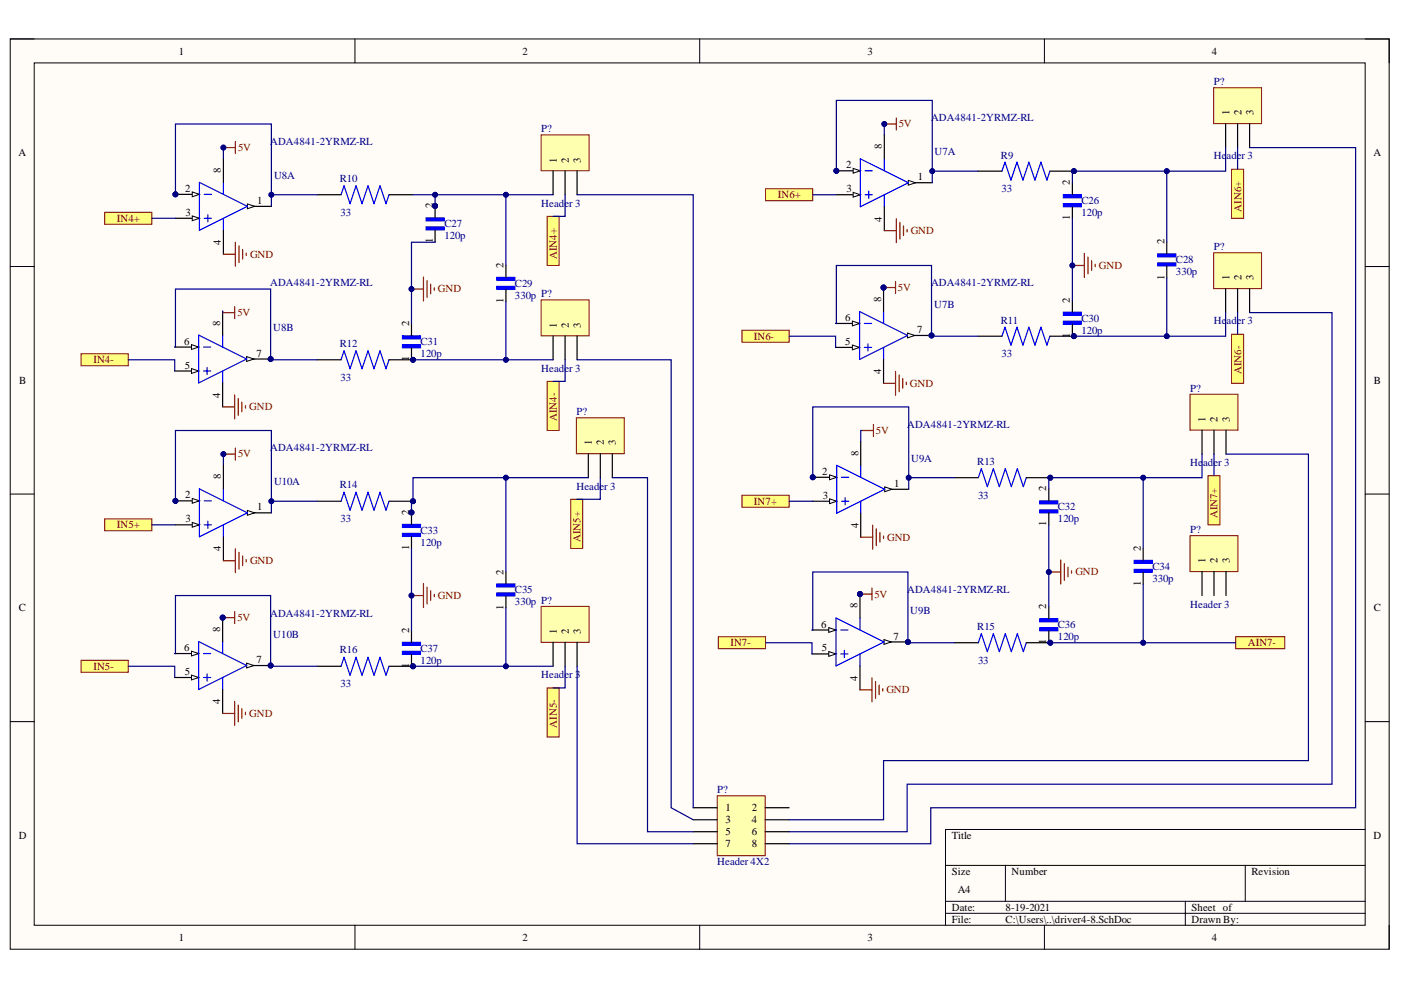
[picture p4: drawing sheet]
<svg xmlns="http://www.w3.org/2000/svg" width="297mm" height="210mm" viewBox="0 0 297 210" stroke-linecap="round" stroke-linejoin="round" font-family="sans-serif">
<defs><g id="words">
<g font-size="2.3">
<text x="37.9" y="11.6">1</text>
<text x="110.8" y="11.6">2</text>
<text x="183.9" y="11.6">3</text>
<text x="256.9" y="11.6">4</text>
<text x="260.7" y="24.4" transform="rotate(-90 260.7 24.4)">1</text>
<text x="263.2" y="24.4" transform="rotate(-90 263.2 24.4)">2</text>
<text x="265.7" y="24.4" transform="rotate(-90 265.7 24.4)">3</text>
<text x="3.9" y="33.1">A</text>
<text x="118.1" y="34.5" transform="rotate(-90 118.1 34.5)">1</text>
<text x="120.6" y="34.5" transform="rotate(-90 120.6 34.5)">2</text>
<text x="123.1" y="34.5" transform="rotate(-90 123.1 34.5)">3</text>
<text x="179.4" y="35.6">2</text>
<text x="187" y="31.7" transform="rotate(-90 187 31.7)">8</text>
<text x="291.2" y="33.1">A</text>
<text x="39.2" y="40.7">2</text>
<text x="46.9" y="36.7" transform="rotate(-90 46.9 36.7)">8</text>
<text x="179.5" y="40.8">3</text>
<text x="194.6" y="38.2">1</text>
<text x="226.8" y="39.3" transform="rotate(-90 226.8 39.3)">2</text>
<text x="39.3" y="45.8">3</text>
<text x="54.6" y="43.2">1</text>
<text x="91.8" y="44.2" transform="rotate(-90 91.8 44.2)">2</text>
<text x="187" y="47" transform="rotate(-90 187 47)">4</text>
<text x="226.8" y="46.7" transform="rotate(-90 226.8 46.7)">1</text>
<text x="46.9" y="51.9" transform="rotate(-90 46.9 51.9)">4</text>
<text x="91.8" y="51.6" transform="rotate(-90 91.8 51.6)">1</text>
<text x="246.9" y="51.8" transform="rotate(-90 246.9 51.8)">2</text>
<text x="106.7" y="56.8" transform="rotate(-90 106.7 56.8)">2</text>
<text x="246.9" y="59.3" transform="rotate(-90 246.9 59.3)">1</text>
<text x="260.7" y="59.4" transform="rotate(-90 260.7 59.4)">1</text>
<text x="263.2" y="59.4" transform="rotate(-90 263.2 59.4)">2</text>
<text x="265.7" y="59.4" transform="rotate(-90 265.7 59.4)">3</text>
<text x="106.7" y="64.3" transform="rotate(-90 106.7 64.3)">1</text>
<text x="186.8" y="64" transform="rotate(-90 186.8 64)">8</text>
<text x="226.8" y="64.2" transform="rotate(-90 226.8 64.2)">2</text>
<text x="46.7" y="69" transform="rotate(-90 46.7 69)">8</text>
<text x="86.8" y="69.2" transform="rotate(-90 86.8 69.2)">2</text>
<text x="118.1" y="69.4" transform="rotate(-90 118.1 69.4)">1</text>
<text x="120.6" y="69.4" transform="rotate(-90 120.6 69.4)">2</text>
<text x="123.1" y="69.4" transform="rotate(-90 123.1 69.4)">3</text>
<text x="179.2" y="68.1">6</text>
<text x="194.4" y="70.6">7</text>
<text x="226.8" y="71.6" transform="rotate(-90 226.8 71.6)">1</text>
<text x="39.1" y="73.1">6</text>
<text x="54.4" y="75.6">7</text>
<text x="86.8" y="76.6" transform="rotate(-90 86.8 76.6)">1</text>
<text x="179.2" y="73.2">5</text>
<text x="4.1" y="81.4">B</text>
<text x="39.2" y="78.1">5</text>
<text x="186.8" y="79.3" transform="rotate(-90 186.8 79.3)">4</text>
<text x="291.3" y="81.4">B</text>
<text x="46.7" y="84.3" transform="rotate(-90 46.7 84.3)">4</text>
<text x="255.6" y="89.4" transform="rotate(-90 255.6 89.4)">1</text>
<text x="258.1" y="89.4" transform="rotate(-90 258.1 89.4)">2</text>
<text x="260.7" y="89.4" transform="rotate(-90 260.7 89.4)">3</text>
<text x="125.5" y="94.4" transform="rotate(-90 125.5 94.4)">1</text>
<text x="128" y="94.4" transform="rotate(-90 128 94.4)">2</text>
<text x="130.6" y="94.4" transform="rotate(-90 130.6 94.4)">3</text>
<text x="46.9" y="101.6" transform="rotate(-90 46.9 101.6)">8</text>
<text x="174.3" y="100.7">2</text>
<text x="182" y="96.6" transform="rotate(-90 182 96.6)">8</text>
<text x="39.2" y="105.7">2</text>
<text x="174.5" y="105.8">3</text>
<text x="189.6" y="103.2">1</text>
<text x="221.8" y="104.2" transform="rotate(-90 221.8 104.2)">2</text>
<text x="39.3" y="110.8">3</text>
<text x="54.6" y="108.2">1</text>
<text x="86.8" y="109.1" transform="rotate(-90 86.8 109.1)">2</text>
<text x="182" y="111.9" transform="rotate(-90 182 111.9)">4</text>
<text x="221.8" y="111.6" transform="rotate(-90 221.8 111.6)">1</text>
<text x="46.9" y="116.9" transform="rotate(-90 46.9 116.9)">4</text>
<text x="86.8" y="116.7" transform="rotate(-90 86.8 116.7)">1</text>
<text x="241.9" y="116.8" transform="rotate(-90 241.9 116.8)">2</text>
<text x="255.6" y="119.5" transform="rotate(-90 255.6 119.5)">1</text>
<text x="258.1" y="119.5" transform="rotate(-90 258.1 119.5)">2</text>
<text x="260.7" y="119.5" transform="rotate(-90 260.7 119.5)">3</text>
<text x="106.7" y="121.8" transform="rotate(-90 106.7 121.8)">2</text>
<text x="241.9" y="124.3" transform="rotate(-90 241.9 124.3)">1</text>
<text x="4" y="129.6">C</text>
<text x="106.7" y="129.3" transform="rotate(-90 106.7 129.3)">1</text>
<text x="181.8" y="129" transform="rotate(-90 181.8 129)">8</text>
<text x="221.8" y="129.2" transform="rotate(-90 221.8 129.2)">2</text>
<text x="291.3" y="129.6">C</text>
<text x="46.7" y="134" transform="rotate(-90 46.7 134)">8</text>
<text x="86.8" y="134.2" transform="rotate(-90 86.8 134.2)">2</text>
<text x="118.1" y="134.4" transform="rotate(-90 118.1 134.4)">1</text>
<text x="120.6" y="134.4" transform="rotate(-90 120.6 134.4)">2</text>
<text x="123.1" y="134.4" transform="rotate(-90 123.1 134.4)">3</text>
<text x="174.1" y="133.1">6</text>
<text x="189.4" y="135.6">7</text>
<text x="221.8" y="136.6" transform="rotate(-90 221.8 136.6)">1</text>
<text x="39.1" y="138">6</text>
<text x="39.2" y="143.1">5</text>
<text x="54.4" y="140.6">7</text>
<text x="86.8" y="141.6" transform="rotate(-90 86.8 141.6)">1</text>
<text x="174.2" y="138.1">5</text>
<text x="46.7" y="149.3" transform="rotate(-90 46.7 149.3)">4</text>
<text x="181.8" y="144.3" transform="rotate(-90 181.8 144.3)">4</text>
<text x="153.8" y="172">1</text>
<text x="159.4" y="172">2</text>
<text x="4" y="177.8">D</text>
<text x="153.8" y="174.5">3</text>
<text x="153.8" y="177.1">5</text>
<text x="153.8" y="179.6">7</text>
<text x="159.4" y="174.5">4</text>
<text x="159.4" y="177.1">6</text>
<text x="159.4" y="179.6">8</text>
<text x="201.8" y="177.8">Title</text>
<text x="291.2" y="177.8">D</text>
<text x="201.8" y="185.5">Size</text>
<text x="214.5" y="185.5">Number</text>
<text x="265.3" y="185.5">Revision</text>
<text x="203.1" y="189.3">A4</text>
<text x="201.8" y="193.1">Date:</text>
<text x="201.8" y="195.7">File:</text>
<text x="213.2" y="193.1">8-19-2021</text>
<text x="213.2" y="195.7">C:\Users\..\driver4-8.SchDoc</text>
<text x="252.6" y="193.1">Sheet of</text>
<text x="252.6" y="195.7">Drawn By:</text>
<text x="37.9" y="199.5">1</text>
<text x="110.8" y="199.5">2</text>
<text x="183.9" y="199.5">3</text>
<text x="256.9" y="199.5">4</text>
</g>
<g font-size="2.3" fill="#000080">
<text x="257.4" y="18.1">P?</text>
<text x="114.8" y="28">P?</text>
<text x="197.4" y="25.8">ADA4841-2YRMZ-RL</text>
<text x="57.3" y="30.7">ADA4841-2YRMZ-RL</text>
<text x="198.2" y="32.9">U7A</text>
<text x="212.2" y="33.6">R9</text>
<text x="257.4" y="33.8">Header 3</text>
<text x="58.1" y="37.9">U8A</text>
<text x="72.1" y="38.6">R10</text>
<text x="212.4" y="40.8">33</text>
<text x="72.2" y="45.8">33</text>
<text x="114.8" y="43.8">Header 3</text>
<text x="229.3" y="43.3">C26</text>
<text x="229.3" y="45.9">120p</text>
<text x="94.2" y="48.2">C27</text>
<text x="94.2" y="50.8">120p</text>
<text x="257.4" y="53">P?</text>
<text x="249.3" y="55.8">C28</text>
<text x="249.3" y="58.4">330p</text>
<text x="57.3" y="60.7">ADA4841-2YRMZ-RL</text>
<text x="109.2" y="60.8">C29</text>
<text x="109.2" y="63.4">330p P?</text>
<text x="197.4" y="60.7">ADA4841-2YRMZ-RL</text>
<text x="198.1" y="65.3">U7B</text>
<text x="57.9" y="70.3">U8B</text>
<text x="212.2" y="68.6">R11</text>
<text x="229.3" y="68.3">C30</text>
<text x="229.3" y="70.8">120p</text>
<text x="257.4" y="68.8">Header 3</text>
<text x="72.1" y="73.6">R12</text>
<text x="89.1" y="73.2">C31</text>
<text x="89.1" y="75.8">120p</text>
<text x="212.4" y="75.8">33</text>
<text x="72.2" y="80.8">33</text>
<text x="114.8" y="78.8">Header 3</text>
<text x="252.4" y="83">P?</text>
<text x="122.2" y="88">P?</text>
<text x="57.3" y="95.7">ADA4841-2YRMZ-RL</text>
<text x="192.3" y="90.7">ADA4841-2YRMZ-RL</text>
<text x="193.2" y="97.9">U9A</text>
<text x="207.2" y="98.6">R13</text>
<text x="252.4" y="98.8">Header 3</text>
<text x="58.1" y="102.9">U10A</text>
<text x="72.1" y="103.6">R14</text>
<text x="122.2" y="103.8">Header 3</text>
<text x="207.4" y="105.8">33</text>
<text x="72.2" y="110.8">33</text>
<text x="89.1" y="113.2">C33</text>
<text x="224.3" y="108.2">C32</text>
<text x="224.3" y="110.8">120p</text>
<text x="252.4" y="113">P?</text>
<text x="89.1" y="115.7">120p</text>
<text x="109.2" y="125.8">C35</text>
<text x="192.3" y="125.7">ADA4841-2YRMZ-RL</text>
<text x="244.3" y="120.8">C34</text>
<text x="244.3" y="123.3">330p</text>
<text x="57.3" y="130.8">ADA4841-2YRMZ-RL</text>
<text x="109.2" y="128.3">330p P?</text>
<text x="193" y="130.3">U9B</text>
<text x="252.4" y="128.8">Header 3</text>
<text x="57.9" y="135.3">U10B</text>
<text x="207.2" y="133.6">R15</text>
<text x="224.3" y="133.2">C36</text>
<text x="224.3" y="135.8">120p</text>
<text x="72.1" y="138.5">R16</text>
<text x="89.1" y="138.2">C37</text>
<text x="89.1" y="140.7">120p</text>
<text x="114.8" y="143.8">Header 3</text>
<text x="207.4" y="140.7">33</text>
<text x="72.2" y="145.7">33</text>
<text x="152.1" y="168.2">P?</text>
<text x="152.1" y="183.4">Header 4X2</text>
</g>
<g font-size="2.3" fill="#800000">
<text x="190.5" y="27">5V</text>
<text x="50.5" y="32">5V</text>
<text x="24.8" y="47">IN4+</text>
<text x="164.9" y="42.1">IN6+</text>
<text x="263.2" y="44.9" transform="rotate(-90 263.2 44.9)">AIN6+</text>
<text x="193.1" y="49.7">GND</text>
<text x="53" y="54.7">GND</text>
<text x="118.1" y="54.9" transform="rotate(-90 118.1 54.9)">AIN4+</text>
<text x="233" y="57">GND</text>
<text x="92.9" y="62">GND</text>
<text x="190.4" y="61.7">5V</text>
<text x="50.3" y="67">5V</text>
<text x="19.8" y="77">IN4-</text>
<text x="159.8" y="72.1">IN6-</text>
<text x="192.9" y="82">GND</text>
<text x="263.2" y="79.3" transform="rotate(-90 263.2 79.3)">AIN6-</text>
<text x="52.9" y="87">GND</text>
<text x="118.1" y="89.3" transform="rotate(-90 118.1 89.3)">AIN4-</text>
<text x="185.7" y="92">5V</text>
<text x="50.5" y="97">5V</text>
<text x="159.8" y="107">IN7+</text>
<text x="24.8" y="112">IN5+</text>
<text x="258.1" y="109.9" transform="rotate(-90 258.1 109.9)">AIN7+</text>
<text x="53" y="119.6">GND</text>
<text x="123.1" y="114.9" transform="rotate(-90 123.1 114.9)">AIN5+</text>
<text x="188.1" y="114.6">GND</text>
<text x="228" y="122">GND</text>
<text x="50.3" y="131.7">5V</text>
<text x="92.9" y="127">GND</text>
<text x="185.4" y="126.7">5V</text>
<text x="154.9" y="137">IN7-</text>
<text x="264.5" y="137">AIN7-</text>
<text x="19.8" y="142">IN5-</text>
<text x="187.9" y="147">GND</text>
<text x="52.9" y="152">GND</text>
<text x="118.1" y="154.3" transform="rotate(-90 118.1 154.3)">AIN5-</text>
</g>
</g></defs>
<path d="M2.2 8.3h292.3v193h-292.3z" fill-rule="evenodd" fill="#fffcf8"/>
<path d="M2.2 8.3h292.3v193h-292.3z" fill="none" stroke="#000" stroke-width=".21"/>
<path d="M7.3 13.3h282.1v182.9h-282.1z" fill-rule="evenodd" fill="#fffcf8"/>
<g fill="none" stroke="#000" stroke-width=".21">
<path d="M2.2 8.3h5.1M7.3 13.3h282.1v182.9h-282.1zM75.3 8.3v5M148.3 8.3v5M221.4 8.3v5M289.4 8.3h5.1v5M2.2 56.5h5.1M289.4 56.5h5.1M2.2 104.8h5.1M289.4 104.8h5.1M2.2 153h5.1M289.4 153h5.1"/>
<path d="M289.4 175.9h-88.9v20.3M75.3 196.2v5.1M148.3 196.2v5.1M200.5 183.5h88.9M200.5 191.1h88.9M200.5 193.6h88.9M213.2 183.5v7.6M221.4 196.2v5.1M251.3 191.1v5.1M264 183.5v7.6M294.5 196.2v5.1"/>
</g>
<circle cx="37.2" cy="41.2" r=".51" fill="#000080"/>
<circle cx="37.2" cy="41.2" r=".51" fill="none" stroke="#000080" stroke-width=".21"/>
<path d="M52.5 43.7h5" fill="none" stroke="#000" stroke-width=".25"/>
<path d="M52.5 43.2l1.5 .5-1.5 .6z" fill="#f8fcff"/>
<path d="M52.5 43.2l1.5 .5-1.5 .6z" fill="none" stroke="#000" stroke-width=".21"/>
<path d="M37.2 41.2h5.1" fill="none" stroke="#000" stroke-width=".25"/>
<path d="M40.8 40.7l1.5 .5-1.5 .5z" fill="#f8fcff"/>
<path d="M40.8 40.7l1.5 .5-1.5 .5z" fill="none" stroke="#000" stroke-width=".21"/>
<circle cx="37.2" cy="41.2" r=".51" fill="#000080"/>
<circle cx="37.2" cy="41.2" r=".51" fill="none" stroke="#000080" stroke-width=".21"/>
<path d="M37.2 46.3h5.1" fill="none" stroke="#000" stroke-width=".25"/>
<path d="M40.8 45.8l1.5 .5-1.5 .5z" fill="#f8fcff"/>
<path d="M40.8 45.8l1.5 .5-1.5 .5z" fill="none" stroke="#000" stroke-width=".21"/>
<path d="M42.3 38.7l10.2 5-10.2 5.1zM47.4 38.7v2.5M43.3 41.2h1.5M43.3 46.3h1.5M44.1 45.5v1.5M47.4 46.3v2.5" fill="none" stroke="#00f" stroke-width=".25"/>
<path d="M47.4 33.6v5.1M47.4 48.8v5.1" fill="none" stroke="#000" stroke-width=".25"/>
<circle cx="57.4" cy="76.1" r=".51" fill="#000080"/>
<circle cx="57.4" cy="76.1" r=".51" fill="none" stroke="#000080" stroke-width=".21"/>
<path d="M37 78.7h5.1" fill="none" stroke="#000" stroke-width=".25"/>
<path d="M40.6 78.2l1.5 .5-1.5 .5z" fill="#f8fcff"/>
<path d="M40.6 78.2l1.5 .5-1.5 .5z" fill="none" stroke="#000" stroke-width=".21"/>
<path d="M37 73.6h5.1" fill="none" stroke="#000" stroke-width=".25"/>
<path d="M40.6 73.1l1.5 .5-1.5 .5z" fill="#f8fcff"/>
<path d="M40.6 73.1l1.5 .5-1.5 .5z" fill="none" stroke="#000" stroke-width=".21"/>
<path d="M52.3 76.1h5.1" fill="none" stroke="#000" stroke-width=".25"/>
<path d="M52.3 75.6l1.5 .5-1.5 .5z" fill="#f8fcff"/>
<path d="M52.3 75.6l1.5 .5-1.5 .5z" fill="none" stroke="#000" stroke-width=".21"/>
<circle cx="57.4" cy="76.1" r=".51" fill="#000080"/>
<circle cx="57.4" cy="76.1" r=".51" fill="none" stroke="#000080" stroke-width=".21"/>
<path d="M42.1 71l10.2 5.1-10.2 5.1zM43.1 73.6h1.6M43.1 78.7h1.6M43.9 77.9v1.5M47.2 71v2.6M47.2 78.7v2.5" fill="none" stroke="#00f" stroke-width=".25"/>
<path d="M47.2 66v5M47.2 81.2v5.1" fill="none" stroke="#000" stroke-width=".25"/>
<path d="M22.2 45h10v2.6h-10z" fill-rule="evenodd" fill="#ffff80"/>
<path d="M22.2 45h10v2.6h-10z" fill="none" stroke="#800000" stroke-width=".21"/>
<path d="M17.2 75h10v2.5h-10z" fill-rule="evenodd" fill="#ffff80"/>
<path d="M17.2 75h10v2.5h-10z" fill="none" stroke="#800000" stroke-width=".21"/>
<g fill="none" stroke="#800000" stroke-width=".25">
<path d="M47.4 53.9h2.5M49.9 51.4v5M50.7 52.1v3.6M51.4 52.9v2M52.2 53.7v.5M89.8 58.7v5.1M90.5 59.5v3.6M87.2 61.3h2.6M91.3 60.3v2M92.1 61v.5M47.2 86.3h2.6M49.8 83.7v5.1"/>
<path d="M50.5 84.5v3.6M51.3 85.3v2M52 86v.5"/>
</g>
<circle cx="87.2" cy="61.3" r=".51" fill="#000080"/>
<circle cx="87.2" cy="61.3" r=".51" fill="none" stroke="#000080" stroke-width=".21"/>
<path d="M116 45.9h2.5v10.4h-2.5z" fill-rule="evenodd" fill="#ffff80"/>
<path d="M116 45.9h2.5v10.4h-2.5z" fill="none" stroke="#800000" stroke-width=".21"/>
<path d="M116 80.9h2.5v10.4h-2.5z" fill-rule="evenodd" fill="#ffff80"/>
<path d="M116 80.9h2.5v10.4h-2.5z" fill="none" stroke="#800000" stroke-width=".21"/>
<circle cx="37.2" cy="106.2" r=".51" fill="#000080"/>
<circle cx="37.2" cy="106.2" r=".51" fill="none" stroke="#000080" stroke-width=".21"/>
<path d="M52.5 108.7h5" fill="none" stroke="#000" stroke-width=".25"/>
<path d="M52.5 108.2l1.5 .5-1.5 .5z" fill="#f8fcff"/>
<path d="M52.5 108.2l1.5 .5-1.5 .5z" fill="none" stroke="#000" stroke-width=".21"/>
<path d="M37.2 106.2h5.1" fill="none" stroke="#000" stroke-width=".25"/>
<path d="M40.8 105.7l1.5 .5-1.5 .5z" fill="#f8fcff"/>
<path d="M40.8 105.7l1.5 .5-1.5 .5z" fill="none" stroke="#000" stroke-width=".21"/>
<circle cx="37.2" cy="106.2" r=".51" fill="#000080"/>
<circle cx="37.2" cy="106.2" r=".51" fill="none" stroke="#000080" stroke-width=".21"/>
<path d="M37.2 111.3h5.1" fill="none" stroke="#000" stroke-width=".25"/>
<path d="M40.8 110.8l1.5 .5-1.5 .5z" fill="#f8fcff"/>
<path d="M40.8 110.8l1.5 .5-1.5 .5z" fill="none" stroke="#000" stroke-width=".21"/>
<path d="M42.3 103.7l10.2 5-10.2 5.1zM43.3 106.2h1.5M43.3 111.3h1.5M44.1 110.5v1.5M47.4 103.7v2.5M47.4 111.3v2.5" fill="none" stroke="#00f" stroke-width=".25"/>
<path d="M47.4 98.6v5.1M47.4 113.8v5.1" fill="none" stroke="#000" stroke-width=".25"/>
<circle cx="57.4" cy="141.1" r=".51" fill="#000080"/>
<circle cx="57.4" cy="141.1" r=".51" fill="none" stroke="#000080" stroke-width=".21"/>
<circle cx="47.2" cy="131" r=".51" fill="#000080"/>
<circle cx="47.2" cy="131" r=".51" fill="none" stroke="#000080" stroke-width=".21"/>
<path d="M37 143.6h5.1" fill="none" stroke="#000" stroke-width=".25"/>
<path d="M40.6 143.1l1.5 .5-1.5 .6z" fill="#f8fcff"/>
<path d="M40.6 143.1l1.5 .5-1.5 .6z" fill="none" stroke="#000" stroke-width=".21"/>
<path d="M37 138.6h5.1" fill="none" stroke="#000" stroke-width=".25"/>
<path d="M40.6 138.1l1.5 .5-1.5 .5z" fill="#f8fcff"/>
<path d="M40.6 138.1l1.5 .5-1.5 .5z" fill="none" stroke="#000" stroke-width=".21"/>
<path d="M52.3 141.1h5.1" fill="none" stroke="#000" stroke-width=".25"/>
<path d="M52.3 140.6l1.5 .5-1.5 .5z" fill="#f8fcff"/>
<path d="M52.3 140.6l1.5 .5-1.5 .5z" fill="none" stroke="#000" stroke-width=".21"/>
<circle cx="57.4" cy="141.1" r=".51" fill="#000080"/>
<circle cx="57.4" cy="141.1" r=".51" fill="none" stroke="#000080" stroke-width=".21"/>
<path d="M42.1 136l10.2 5.1-10.2 5.1zM43.1 138.6h1.6M47.2 136v2.6M43.1 143.6h1.6M43.9 142.9v1.5M47.2 143.6v2.6" fill="none" stroke="#00f" stroke-width=".25"/>
<path d="M47.2 130.9v5.1M47.2 146.2v5.1" fill="none" stroke="#000" stroke-width=".25"/>
<circle cx="47.2" cy="131" r=".51" fill="#000080"/>
<circle cx="47.2" cy="131" r=".51" fill="none" stroke="#000080" stroke-width=".21"/>
<path d="M22.2 110h10v2.5h-10z" fill-rule="evenodd" fill="#ffff80"/>
<path d="M22.2 110h10v2.5h-10z" fill="none" stroke="#800000" stroke-width=".21"/>
<path d="M17.2 140h10v2.5h-10z" fill-rule="evenodd" fill="#ffff80"/>
<path d="M17.2 140h10v2.5h-10z" fill="none" stroke="#800000" stroke-width=".21"/>
<path d="M47.4 118.9h2.5M49.9 116.4v5M50.7 117.1v3.6M51.4 117.9v2M52.2 118.6v.5M87.2 126.3h2.6M89.8 123.7v5.1M90.5 124.5v3.6M91.3 125.3v2M92.1 126v.5" fill="none" stroke="#800000" stroke-width=".25"/>
<circle cx="87.2" cy="126.3" r=".51" fill="#000080"/>
<circle cx="87.2" cy="126.3" r=".51" fill="none" stroke="#000080" stroke-width=".21"/>
<path d="M121 105.9h2.5v10.4h-2.5z" fill-rule="evenodd" fill="#ffff80"/>
<path d="M121 105.9h2.5v10.4h-2.5z" fill="none" stroke="#800000" stroke-width=".21"/>
<path d="M116 145.9h2.5v10.4h-2.5z" fill-rule="evenodd" fill="#ffff80"/>
<path d="M116 145.9h2.5v10.4h-2.5z" fill="none" stroke="#800000" stroke-width=".21"/>
<circle cx="177.3" cy="36.2" r=".51" fill="#000080"/>
<circle cx="177.3" cy="36.2" r=".51" fill="none" stroke="#000080" stroke-width=".21"/>
<path d="M192.6 38.7h5.1" fill="none" stroke="#000" stroke-width=".25"/>
<path d="M192.6 38.2l1.5 .5-1.5 .6z" fill="#f8fcff"/>
<path d="M192.6 38.2l1.5 .5-1.5 .6z" fill="none" stroke="#000" stroke-width=".21"/>
<path d="M177.3 36.2h5.1" fill="none" stroke="#000" stroke-width=".25"/>
<path d="M180.9 35.7l1.5 .5-1.5 .5z" fill="#f8fcff"/>
<path d="M180.9 35.7l1.5 .5-1.5 .5z" fill="none" stroke="#000" stroke-width=".21"/>
<circle cx="177.3" cy="36.2" r=".51" fill="#000080"/>
<circle cx="177.3" cy="36.2" r=".51" fill="none" stroke="#000080" stroke-width=".21"/>
<path d="M177.3 41.3h5.1" fill="none" stroke="#000" stroke-width=".25"/>
<path d="M180.9 40.8l1.5 .5-1.5 .5z" fill="#f8fcff"/>
<path d="M180.9 40.8l1.5 .5-1.5 .5z" fill="none" stroke="#000" stroke-width=".21"/>
<path d="M182.4 33.7l10.2 5-10.2 5.1zM183.4 36.2h1.6M187.5 33.7v2.5M183.4 41.3h1.6M184.2 40.5v1.6M187.5 41.3v2.5" fill="none" stroke="#00f" stroke-width=".25"/>
<path d="M187.5 28.6v5.1M187.5 43.8v5.1" fill="none" stroke="#000" stroke-width=".25"/>
<circle cx="197.5" cy="71.1" r=".51" fill="#000080"/>
<circle cx="197.5" cy="71.1" r=".51" fill="none" stroke="#000080" stroke-width=".21"/>
<circle cx="187.3" cy="61" r=".51" fill="#000080"/>
<circle cx="187.3" cy="61" r=".51" fill="none" stroke="#000080" stroke-width=".21"/>
<path d="M177.2 73.7h5" fill="none" stroke="#000" stroke-width=".25"/>
<path d="M180.7 73.2l1.5 .5-1.5 .5z" fill="#f8fcff"/>
<path d="M180.7 73.2l1.5 .5-1.5 .5z" fill="none" stroke="#000" stroke-width=".21"/>
<path d="M177.2 68.6h5" fill="none" stroke="#000" stroke-width=".25"/>
<path d="M180.7 68.1l1.5 .5-1.5 .5z" fill="#f8fcff"/>
<path d="M180.7 68.1l1.5 .5-1.5 .5z" fill="none" stroke="#000" stroke-width=".21"/>
<path d="M192.4 71.1h5.1" fill="none" stroke="#000" stroke-width=".25"/>
<path d="M192.4 70.6l1.5 .5-1.5 .5z" fill="#f8fcff"/>
<path d="M192.4 70.6l1.5 .5-1.5 .5z" fill="none" stroke="#000" stroke-width=".21"/>
<circle cx="197.5" cy="71.1" r=".51" fill="#000080"/>
<circle cx="197.5" cy="71.1" r=".51" fill="none" stroke="#000080" stroke-width=".21"/>
<path d="M182.2 66l10.2 5.1-10.2 5.1zM183.3 68.6h1.5M183.3 73.7h1.5M184 72.9v1.5M187.3 66v2.6M187.3 73.7v2.5" fill="none" stroke="#00f" stroke-width=".25"/>
<path d="M187.3 61v5M187.3 76.2v5.1" fill="none" stroke="#000" stroke-width=".25"/>
<circle cx="187.3" cy="61" r=".51" fill="#000080"/>
<circle cx="187.3" cy="61" r=".51" fill="none" stroke="#000080" stroke-width=".21"/>
<path d="M162.3 40h10v2.6h-10z" fill-rule="evenodd" fill="#ffff80"/>
<path d="M162.3 40h10v2.6h-10z" fill="none" stroke="#800000" stroke-width=".21"/>
<path d="M157.3 70h10v2.6h-10z" fill-rule="evenodd" fill="#ffff80"/>
<path d="M157.3 70h10v2.6h-10z" fill="none" stroke="#800000" stroke-width=".21"/>
<path d="M187.5 48.9h2.5M190 46.4v5M190.8 47.1v3.6M191.6 47.9v2M192.3 48.7v.5M227.4 56.3h2.5M229.9 53.7v5.1M230.7 54.5v3.6M231.4 55.3v2M232.2 56v.5" fill="none" stroke="#800000" stroke-width=".25"/>
<circle cx="227.4" cy="56.3" r=".51" fill="#000080"/>
<circle cx="227.4" cy="56.3" r=".51" fill="none" stroke="#000080" stroke-width=".21"/>
<path d="M261.1 35.9h2.6v10.4h-2.6z" fill-rule="evenodd" fill="#ffff80"/>
<path d="M261.1 35.9h2.6v10.4h-2.6z" fill="none" stroke="#800000" stroke-width=".21"/>
<path d="M261.1 70.9h2.6v10.4h-2.6z" fill-rule="evenodd" fill="#ffff80"/>
<path d="M261.1 70.9h2.6v10.4h-2.6z" fill="none" stroke="#800000" stroke-width=".21"/>
<circle cx="172.3" cy="101.2" r=".51" fill="#000080"/>
<circle cx="172.3" cy="101.2" r=".51" fill="none" stroke="#000080" stroke-width=".21"/>
<path d="M187.6 103.7h5.1" fill="none" stroke="#000" stroke-width=".25"/>
<path d="M187.6 103.2l1.5 .5-1.5 .5z" fill="#f8fcff"/>
<path d="M187.6 103.2l1.5 .5-1.5 .5z" fill="none" stroke="#000" stroke-width=".21"/>
<path d="M172.3 101.2h5.1" fill="none" stroke="#000" stroke-width=".25"/>
<path d="M175.9 100.7l1.5 .5-1.5 .5z" fill="#f8fcff"/>
<path d="M175.9 100.7l1.5 .5-1.5 .5z" fill="none" stroke="#000" stroke-width=".21"/>
<circle cx="172.3" cy="101.2" r=".51" fill="#000080"/>
<circle cx="172.3" cy="101.2" r=".51" fill="none" stroke="#000080" stroke-width=".21"/>
<path d="M172.3 106.3h5.1" fill="none" stroke="#000" stroke-width=".25"/>
<path d="M175.9 105.8l1.5 .5-1.5 .5z" fill="#f8fcff"/>
<path d="M175.9 105.8l1.5 .5-1.5 .5z" fill="none" stroke="#000" stroke-width=".21"/>
<path d="M177.4 98.7l10.2 5-10.2 5.1zM182.5 98.7v2.5M178.4 101.2h1.5M178.4 106.3h1.5M179.2 105.5v1.5M182.5 106.3v2.5" fill="none" stroke="#00f" stroke-width=".25"/>
<path d="M182.5 93.6v5.1M182.5 108.8v5.1" fill="none" stroke="#000" stroke-width=".25"/>
<circle cx="192.5" cy="136.1" r=".51" fill="#000080"/>
<circle cx="192.5" cy="136.1" r=".51" fill="none" stroke="#000080" stroke-width=".21"/>
<circle cx="182.3" cy="126" r=".51" fill="#000080"/>
<circle cx="182.3" cy="126" r=".51" fill="none" stroke="#000080" stroke-width=".21"/>
<path d="M172.2 138.7h5" fill="none" stroke="#000" stroke-width=".25"/>
<path d="M175.7 138.1l1.5 .6-1.5 .5z" fill="#f8fcff"/>
<path d="M175.7 138.1l1.5 .6-1.5 .5z" fill="none" stroke="#000" stroke-width=".21"/>
<path d="M172.2 133.6h5" fill="none" stroke="#000" stroke-width=".25"/>
<path d="M175.7 133.1l1.5 .5-1.5 .5z" fill="#f8fcff"/>
<path d="M175.7 133.1l1.5 .5-1.5 .5z" fill="none" stroke="#000" stroke-width=".21"/>
<path d="M187.4 136.1h5.1" fill="none" stroke="#000" stroke-width=".25"/>
<path d="M187.4 135.6l1.5 .5-1.5 .5z" fill="#f8fcff"/>
<path d="M187.4 135.6l1.5 .5-1.5 .5z" fill="none" stroke="#000" stroke-width=".21"/>
<circle cx="192.5" cy="136.1" r=".51" fill="#000080"/>
<circle cx="192.5" cy="136.1" r=".51" fill="none" stroke="#000080" stroke-width=".21"/>
<path d="M177.2 131l10.2 5.1-10.2 5.1zM178.3 133.6h1.5M178.3 138.7h1.5M179 137.9v1.5M182.3 131v2.6M182.3 138.7v2.5" fill="none" stroke="#00f" stroke-width=".25"/>
<path d="M182.3 126v5M182.3 141.2v5.1" fill="none" stroke="#000" stroke-width=".25"/>
<circle cx="182.3" cy="126" r=".51" fill="#000080"/>
<circle cx="182.3" cy="126" r=".51" fill="none" stroke="#000080" stroke-width=".21"/>
<path d="M157.3 105h10v2.5h-10z" fill-rule="evenodd" fill="#ffff80"/>
<path d="M157.3 105h10v2.5h-10z" fill="none" stroke="#800000" stroke-width=".21"/>
<path d="M152.3 135h10v2.5h-10z" fill-rule="evenodd" fill="#ffff80"/>
<path d="M152.3 135h10v2.5h-10z" fill="none" stroke="#800000" stroke-width=".21"/>
<path d="M182.5 113.9h2.5M185 111.4v5M185.8 112.1v3.6M186.6 112.9v2M187.3 113.6v.6M224.9 118.7v5.1M225.7 119.5v3.6M222.4 121.3h2.5M226.4 120.3v2M227.2 121v.5" fill="none" stroke="#800000" stroke-width=".25"/>
<circle cx="222.4" cy="121.3" r=".51" fill="#000080"/>
<circle cx="222.4" cy="121.3" r=".51" fill="none" stroke="#000080" stroke-width=".21"/>
<path d="M256.1 100.9h2.6v10.4h-2.6z" fill-rule="evenodd" fill="#ffff80"/>
<path d="M256.1 100.9h2.6v10.4h-2.6z" fill="none" stroke="#800000" stroke-width=".21"/>
<path d="M262 135h10.4v2.5h-10.4z" fill-rule="evenodd" fill="#ffff80"/>
<path d="M262 135h10.4v2.5h-10.4z" fill="none" stroke="#800000" stroke-width=".21"/>
<g fill="none" stroke="#800000" stroke-width=".25">
<path d="M47.4 31.3h2.5M49.9 30v2.6M189.9 78.7v5.1M190.6 79.5v3.6M187.3 81.3h2.6M191.4 80.3v2M192.2 81v.5M47.2 151.3h2.6M49.8 148.7v5.1M50.5 149.5v3.5M51.3 150.2v2.1M52 151v.5"/>
<path d="M182.3 146.3h2.6M184.9 143.7v5.1M185.6 144.5v3.6M186.4 145.3v2M187.2 146v.5"/>
</g>
<circle cx="47.4" cy="31.3" r=".51" fill="#000080"/>
<circle cx="47.4" cy="31.3" r=".51" fill="none" stroke="#000080" stroke-width=".21"/>
<path d="M47.2 66.3h2.6M49.8 65v2.6M47.4 96.3h2.5M49.9 95v2.5" fill="none" stroke="#800000" stroke-width=".25"/>
<circle cx="47.4" cy="96.3" r=".51" fill="#000080"/>
<circle cx="47.4" cy="96.3" r=".51" fill="none" stroke="#000080" stroke-width=".21"/>
<path d="M47.2 130.9h2.6M49.8 129.7v2.5" fill="none" stroke="#800000" stroke-width=".25"/>
<circle cx="47.2" cy="131" r=".51" fill="#000080"/>
<circle cx="47.2" cy="131" r=".51" fill="none" stroke="#000080" stroke-width=".21"/>
<path d="M187.5 26.3h2.5M190 25v2.6" fill="none" stroke="#800000" stroke-width=".25"/>
<circle cx="187.5" cy="26.3" r=".51" fill="#000080"/>
<circle cx="187.5" cy="26.3" r=".51" fill="none" stroke="#000080" stroke-width=".21"/>
<path d="M189.9 59.7v2.5M187.3 61h2.6" fill="none" stroke="#800000" stroke-width=".25"/>
<circle cx="187.3" cy="61" r=".51" fill="#000080"/>
<circle cx="187.3" cy="61" r=".51" fill="none" stroke="#000080" stroke-width=".21"/>
<path d="M182.6 91.3h2.6M185.2 90v2.6M182.3 126h2.6M184.9 124.7v2.5" fill="none" stroke="#800000" stroke-width=".25"/>
<circle cx="182.3" cy="126" r=".51" fill="#000080"/>
<circle cx="182.3" cy="126" r=".51" fill="none" stroke="#000080" stroke-width=".21"/>
<circle cx="92.2" cy="43.7" r=".51" fill="#000080"/>
<circle cx="92.2" cy="43.7" r=".51" fill="none" stroke="#000080" stroke-width=".21"/>
<path d="M90.3 48.1h3.9v.6h-3.9z" fill-rule="evenodd" fill="#00f"/>
<path d="M90.3 48.1h3.9v.6h-3.9z" fill="none" stroke="#00f" stroke-width=".25"/>
<path d="M90.3 46.2h3.9v.6h-3.9z" fill-rule="evenodd" fill="#00f"/>
<path d="M90.3 46.2h3.9v.6h-3.9z" fill="none" stroke="#00f" stroke-width=".25"/>
<path d="M92.2 43.7v2.5M92.2 48.7v2.6" fill="none" stroke="#000" stroke-width=".25"/>
<circle cx="92.2" cy="43.7" r=".51" fill="#000080"/>
<circle cx="92.2" cy="43.7" r=".51" fill="none" stroke="#000080" stroke-width=".21"/>
<path d="M105.4 60.7h3.8v.7h-3.8z" fill-rule="evenodd" fill="#00f"/>
<path d="M105.4 60.7h3.8v.7h-3.8z" fill="none" stroke="#00f" stroke-width=".25"/>
<path d="M105.4 58.8h3.8v.7h-3.8z" fill-rule="evenodd" fill="#00f"/>
<path d="M105.4 58.8h3.8v.7h-3.8z" fill="none" stroke="#00f" stroke-width=".25"/>
<path d="M107.3 56.3v2.5M107.3 61.4v2.5" fill="none" stroke="#000" stroke-width=".25"/>
<path d="M85.3 73.1h3.9v.6h-3.9z" fill-rule="evenodd" fill="#00f"/>
<path d="M85.3 73.1h3.9v.6h-3.9z" fill="none" stroke="#00f" stroke-width=".25"/>
<path d="M85.3 71.2h3.9v.6h-3.9z" fill-rule="evenodd" fill="#00f"/>
<path d="M85.3 71.2h3.9v.6h-3.9z" fill="none" stroke="#00f" stroke-width=".25"/>
<path d="M87.2 68.7v2.5M87.2 73.7v2.6" fill="none" stroke="#000" stroke-width=".25"/>
<circle cx="87.2" cy="108.7" r=".51" fill="#000080"/>
<circle cx="87.2" cy="108.7" r=".51" fill="none" stroke="#000080" stroke-width=".21"/>
<path d="M85.3 113.1h3.9v.6h-3.9z" fill-rule="evenodd" fill="#00f"/>
<path d="M85.3 113.1h3.9v.6h-3.9z" fill="none" stroke="#00f" stroke-width=".25"/>
<path d="M85.3 111.2h3.9v.6h-3.9z" fill-rule="evenodd" fill="#00f"/>
<path d="M85.3 111.2h3.9v.6h-3.9z" fill="none" stroke="#00f" stroke-width=".25"/>
<path d="M87.2 108.7v2.5M87.2 113.7v2.6" fill="none" stroke="#000" stroke-width=".25"/>
<circle cx="87.2" cy="108.7" r=".51" fill="#000080"/>
<circle cx="87.2" cy="108.7" r=".51" fill="none" stroke="#000080" stroke-width=".21"/>
<path d="M85.3 138.1h3.9v.6h-3.9z" fill-rule="evenodd" fill="#00f"/>
<path d="M85.3 138.1h3.9v.6h-3.9z" fill="none" stroke="#00f" stroke-width=".25"/>
<path d="M85.3 136.2h3.9v.6h-3.9z" fill-rule="evenodd" fill="#00f"/>
<path d="M85.3 136.2h3.9v.6h-3.9z" fill="none" stroke="#00f" stroke-width=".25"/>
<path d="M87.2 133.7v2.5M87.2 138.7v2.6" fill="none" stroke="#000" stroke-width=".25"/>
<path d="M220.5 133.1h3.8v.6h-3.8z" fill-rule="evenodd" fill="#00f"/>
<path d="M220.5 133.1h3.8v.6h-3.8z" fill="none" stroke="#00f" stroke-width=".25"/>
<path d="M220.5 131.2h3.8v.6h-3.8z" fill-rule="evenodd" fill="#00f"/>
<path d="M220.5 131.2h3.8v.6h-3.8z" fill="none" stroke="#00f" stroke-width=".25"/>
<path d="M222.4 128.7v2.5M222.4 133.7v2.6" fill="none" stroke="#000" stroke-width=".25"/>
<path d="M220.5 108.1h3.8v.6h-3.8z" fill-rule="evenodd" fill="#00f"/>
<path d="M220.5 108.1h3.8v.6h-3.8z" fill="none" stroke="#00f" stroke-width=".25"/>
<path d="M220.5 106.2h3.8v.6h-3.8z" fill-rule="evenodd" fill="#00f"/>
<path d="M220.5 106.2h3.8v.6h-3.8z" fill="none" stroke="#00f" stroke-width=".25"/>
<path d="M222.4 103.7v2.5M222.4 108.7v2.6" fill="none" stroke="#000" stroke-width=".25"/>
<path d="M225.5 68.1h3.8v.6h-3.8z" fill-rule="evenodd" fill="#00f"/>
<path d="M225.5 68.1h3.8v.6h-3.8z" fill="none" stroke="#00f" stroke-width=".25"/>
<path d="M225.5 66.2h3.8v.6h-3.8z" fill-rule="evenodd" fill="#00f"/>
<path d="M225.5 66.2h3.8v.6h-3.8z" fill="none" stroke="#00f" stroke-width=".25"/>
<path d="M227.4 63.7v2.5M227.4 68.7v2.6" fill="none" stroke="#000" stroke-width=".25"/>
<path d="M225.5 43.2h3.8v.6h-3.8z" fill-rule="evenodd" fill="#00f"/>
<path d="M225.5 43.2h3.8v.6h-3.8z" fill="none" stroke="#00f" stroke-width=".25"/>
<path d="M225.5 41.3h3.8v.6h-3.8z" fill-rule="evenodd" fill="#00f"/>
<path d="M225.5 41.3h3.8v.6h-3.8z" fill="none" stroke="#00f" stroke-width=".25"/>
<path d="M227.4 38.7v2.6M227.4 43.8v2.6" fill="none" stroke="#000" stroke-width=".25"/>
<path d="M105.4 125.7h3.8v.6h-3.8z" fill-rule="evenodd" fill="#00f"/>
<path d="M105.4 125.7h3.8v.6h-3.8z" fill="none" stroke="#00f" stroke-width=".25"/>
<path d="M105.4 123.8h3.8v.6h-3.8z" fill-rule="evenodd" fill="#00f"/>
<path d="M105.4 123.8h3.8v.6h-3.8z" fill="none" stroke="#00f" stroke-width=".25"/>
<path d="M107.3 121.3v2.5M107.3 126.3v2.6" fill="none" stroke="#000" stroke-width=".25"/>
<path d="M245.5 55.7h3.8v.7h-3.8z" fill-rule="evenodd" fill="#00f"/>
<path d="M245.5 55.7h3.8v.7h-3.8z" fill="none" stroke="#00f" stroke-width=".25"/>
<path d="M245.5 53.8h3.8v.7h-3.8z" fill-rule="evenodd" fill="#00f"/>
<path d="M245.5 53.8h3.8v.7h-3.8z" fill="none" stroke="#00f" stroke-width=".25"/>
<path d="M247.4 51.3v2.5M247.4 56.4v2.5" fill="none" stroke="#000" stroke-width=".25"/>
<path d="M240.5 120.7h3.8v.7h-3.8z" fill-rule="evenodd" fill="#00f"/>
<path d="M240.5 120.7h3.8v.7h-3.8z" fill="none" stroke="#00f" stroke-width=".25"/>
<path d="M240.5 118.8h3.8v.7h-3.8z" fill-rule="evenodd" fill="#00f"/>
<path d="M72.3 41.3l.6-1.9 1.3 3.8 1.3-3.8 1.3 3.8 1.2-3.8 1.3 3.8 1.3-3.8 1.2 3.8 .7-1.9M240.5 118.8h3.8v.7h-3.8z" fill="none" stroke="#00f" stroke-width=".25"/>
<path d="M67.2 41.3h5.1M82.5 41.3h5.1M242.4 116.3v2.5M242.4 121.4v2.5" fill="none" stroke="#000" stroke-width=".25"/>
<circle cx="87.6" cy="76.3" r=".51" fill="#000080"/>
<circle cx="87.6" cy="76.3" r=".51" fill="none" stroke="#000080" stroke-width=".21"/>
<path d="M72.3 76.3l.6-1.9 1.3 3.8 1.3-3.8 1.3 3.8 1.2-3.8 1.3 3.8 1.3-3.8 1.2 3.8 .7-1.9" fill="none" stroke="#00f" stroke-width=".25"/>
<path d="M67.2 76.3h5.1M82.5 76.3h5.1" fill="none" stroke="#000" stroke-width=".25"/>
<circle cx="87.6" cy="76.3" r=".51" fill="#000080"/>
<circle cx="87.6" cy="76.3" r=".51" fill="none" stroke="#000080" stroke-width=".21"/>
<circle cx="87.6" cy="106.3" r=".51" fill="#000080"/>
<circle cx="87.6" cy="106.3" r=".51" fill="none" stroke="#000080" stroke-width=".21"/>
<path d="M72.3 106.3l.6-1.9 1.3 3.8 1.3-3.8 1.3 3.8 1.2-3.8 1.3 3.8 1.3-3.8 1.2 3.8 .7-1.9" fill="none" stroke="#00f" stroke-width=".25"/>
<path d="M67.2 106.3h5.1M82.5 106.3h5.1" fill="none" stroke="#000" stroke-width=".25"/>
<circle cx="87.6" cy="106.3" r=".51" fill="#000080"/>
<circle cx="87.6" cy="106.3" r=".51" fill="none" stroke="#000080" stroke-width=".21"/>
<circle cx="87.6" cy="141.3" r=".51" fill="#000080"/>
<circle cx="87.6" cy="141.3" r=".51" fill="none" stroke="#000080" stroke-width=".21"/>
<path d="M72.3 141.3l.6-1.9 1.3 3.8 1.3-3.8 1.3 3.8 1.2-3.8 1.3 3.8 1.3-3.8 1.2 3.8 .7-1.9" fill="none" stroke="#00f" stroke-width=".25"/>
<path d="M67.2 141.3h5.1M82.5 141.3h5.1" fill="none" stroke="#000" stroke-width=".25"/>
<circle cx="87.6" cy="141.3" r=".51" fill="#000080"/>
<circle cx="87.6" cy="141.3" r=".51" fill="none" stroke="#000080" stroke-width=".21"/>
<circle cx="222.7" cy="136.3" r=".51" fill="#000080"/>
<circle cx="222.7" cy="136.3" r=".51" fill="none" stroke="#000080" stroke-width=".21"/>
<path d="M207.4 136.3l.7-1.9 1.2 3.8 1.3-3.8 1.3 3.8 1.2-3.8 1.3 3.8 1.3-3.8 1.3 3.8 .6-1.9" fill="none" stroke="#00f" stroke-width=".25"/>
<path d="M202.3 136.3h5.1M217.6 136.3h5.1" fill="none" stroke="#000" stroke-width=".25"/>
<circle cx="222.7" cy="136.3" r=".51" fill="#000080"/>
<circle cx="222.7" cy="136.3" r=".51" fill="none" stroke="#000080" stroke-width=".21"/>
<circle cx="222.7" cy="101.3" r=".51" fill="#000080"/>
<circle cx="222.7" cy="101.3" r=".51" fill="none" stroke="#000080" stroke-width=".21"/>
<path d="M207.4 101.3l.7-1.9 1.2 3.8 1.3-3.8 1.3 3.8 1.2-3.8 1.3 3.8 1.3-3.8 1.3 3.8 .6-1.9" fill="none" stroke="#00f" stroke-width=".25"/>
<path d="M202.3 101.3h5.1M217.6 101.3h5.1" fill="none" stroke="#000" stroke-width=".25"/>
<circle cx="222.7" cy="101.3" r=".51" fill="#000080"/>
<circle cx="222.7" cy="101.3" r=".51" fill="none" stroke="#000080" stroke-width=".21"/>
<circle cx="227.7" cy="71.3" r=".51" fill="#000080"/>
<circle cx="227.7" cy="71.3" r=".51" fill="none" stroke="#000080" stroke-width=".21"/>
<path d="M212.4 71.3l.7-1.9 1.2 3.8 1.3-3.8 1.3 3.8 1.2-3.8 1.3 3.8 1.3-3.8 1.3 3.8 .6-1.9" fill="none" stroke="#00f" stroke-width=".25"/>
<path d="M207.3 71.3h5.1M222.6 71.3h5.1" fill="none" stroke="#000" stroke-width=".25"/>
<circle cx="227.7" cy="71.3" r=".51" fill="#000080"/>
<circle cx="227.7" cy="71.3" r=".51" fill="none" stroke="#000080" stroke-width=".21"/>
<circle cx="227.7" cy="36.3" r=".51" fill="#000080"/>
<circle cx="227.7" cy="36.3" r=".51" fill="none" stroke="#000080" stroke-width=".21"/>
<path d="M212.4 36.3l.7-1.9 1.2 3.8 1.3-3.8 1.3 3.8 1.2-3.8 1.3 3.8 1.3-3.8 1.3 3.8 .6-1.9" fill="none" stroke="#00f" stroke-width=".25"/>
<path d="M207.3 36.3h5.1M222.6 36.3h5.1" fill="none" stroke="#000" stroke-width=".25"/>
<circle cx="227.7" cy="36.3" r=".51" fill="#000080"/>
<circle cx="227.7" cy="36.3" r=".51" fill="none" stroke="#000080" stroke-width=".21"/>
<path d="M152.1 168.7h10.1v12.7h-10.1z" fill-rule="evenodd" fill="#ffffb0"/>
<path d="M152.1 168.7h10.1v12.7h-10.1z" fill="none" stroke="#800000" stroke-width=".21"/>
<path d="M147 171.3h5.1M147 173.8h5.1M147 176.3h5.1M147 178.9h5.1M162.2 171.3h5.1M162.2 173.8h5.1M162.2 176.3h5.1M162.2 178.9h5.1" fill="none" stroke="#000" stroke-width=".25"/>
<path d="M114.7 28.6h10.2v7.6h-10.2z" fill-rule="evenodd" fill="#ffffb0"/>
<path d="M114.7 28.6h10.2v7.6h-10.2z" fill="none" stroke="#800000" stroke-width=".21"/>
<path d="M117.3 36.2v5.1M119.8 36.2v5.1M122.4 36.2v5.1" fill="none" stroke="#000" stroke-width=".25"/>
<path d="M114.7 63.6h10.2v7.6h-10.2z" fill-rule="evenodd" fill="#ffffb0"/>
<path d="M114.7 63.6h10.2v7.6h-10.2z" fill="none" stroke="#800000" stroke-width=".21"/>
<path d="M117.3 71.2v5.1M119.8 71.2v5.1M122.4 71.2v5.1" fill="none" stroke="#000" stroke-width=".25"/>
<path d="M122.2 88.6h10.2v7.6h-10.2z" fill-rule="evenodd" fill="#ffffb0"/>
<path d="M122.2 88.6h10.2v7.6h-10.2z" fill="none" stroke="#800000" stroke-width=".21"/>
<path d="M124.7 96.2v5.1M127.3 96.2v5.1M129.8 96.2v5.1" fill="none" stroke="#000" stroke-width=".25"/>
<path d="M114.7 128.6h10.2v7.6h-10.2z" fill-rule="evenodd" fill="#ffffb0"/>
<path d="M114.7 128.6h10.2v7.6h-10.2z" fill="none" stroke="#800000" stroke-width=".21"/>
<path d="M117.3 136.2v5.1M119.8 136.2v5.1M122.4 136.2v5.1" fill="none" stroke="#000" stroke-width=".25"/>
<path d="M257.3 18.6h10.2v7.6h-10.2z" fill-rule="evenodd" fill="#ffffb0"/>
<path d="M257.3 18.6h10.2v7.6h-10.2z" fill="none" stroke="#800000" stroke-width=".21"/>
<path d="M259.9 26.2v5.1M262.4 26.2v5.1M264.9 26.2v5.1" fill="none" stroke="#000" stroke-width=".25"/>
<path d="M257.3 53.6h10.2v7.6h-10.2z" fill-rule="evenodd" fill="#ffffb0"/>
<path d="M257.3 53.6h10.2v7.6h-10.2z" fill="none" stroke="#800000" stroke-width=".21"/>
<path d="M259.9 61.2v5.1M262.4 61.2v5.1M264.9 61.2v5.1" fill="none" stroke="#000" stroke-width=".25"/>
<path d="M252.3 83.6h10.2v7.6h-10.2z" fill-rule="evenodd" fill="#ffffb0"/>
<path d="M252.3 83.6h10.2v7.6h-10.2z" fill="none" stroke="#800000" stroke-width=".21"/>
<path d="M254.9 91.2v5.1M257.4 91.2v5.1M259.9 91.2v5.1" fill="none" stroke="#000" stroke-width=".25"/>
<path d="M252.3 113.6h10.2v7.6h-10.2z" fill-rule="evenodd" fill="#ffffb0"/>
<path d="M252.3 113.6h10.2v7.6h-10.2z" fill="none" stroke="#800000" stroke-width=".21"/>
<path d="M254.9 121.2v5.1M257.4 121.2v5.1M259.9 121.2v5.1" fill="none" stroke="#000" stroke-width=".25"/>
<path d="M37.2 41.3v-15h20.3v17.4" fill="none" stroke="#000080" stroke-width=".25"/>
<circle cx="37.2" cy="41.2" r=".51" fill="#000080"/>
<circle cx="37.2" cy="41.2" r=".51" fill="none" stroke="#000080" stroke-width=".21"/>
<circle cx="57.5" cy="41.3" r=".51" fill="#000080"/>
<circle cx="57.5" cy="41.3" r=".51" fill="none" stroke="#000080" stroke-width=".21"/>
<path d="M47.5 31.3h-.1v2.3" fill="none" stroke="#000080" stroke-width=".25"/>
<circle cx="47.4" cy="31.3" r=".51" fill="#000080"/>
<circle cx="47.4" cy="31.3" r=".51" fill="none" stroke="#000080" stroke-width=".21"/>
<path d="M32.2 46.3h5M27.2 76.3h9.8v2.4M47.2 66v.3M37.2 106.3v-15h20.3v17.4" fill="none" stroke="#000080" stroke-width=".25"/>
<circle cx="37.2" cy="106.2" r=".51" fill="#000080"/>
<circle cx="37.2" cy="106.2" r=".51" fill="none" stroke="#000080" stroke-width=".21"/>
<circle cx="57.5" cy="106.3" r=".51" fill="#000080"/>
<circle cx="57.5" cy="106.3" r=".51" fill="none" stroke="#000080" stroke-width=".21"/>
<path d="M47.5 96.3h-.1v2.3" fill="none" stroke="#000080" stroke-width=".25"/>
<circle cx="47.4" cy="96.3" r=".51" fill="#000080"/>
<circle cx="47.4" cy="96.3" r=".51" fill="none" stroke="#000080" stroke-width=".21"/>
<path d="M47.2 130.9v.4" fill="none" stroke="#000080" stroke-width=".25"/>
<circle cx="47.2" cy="131" r=".51" fill="#000080"/>
<circle cx="47.2" cy="131" r=".51" fill="none" stroke="#000080" stroke-width=".21"/>
<path d="M177.3 36.3v-15h20.4v17.4M32.2 111.3h5M27.2 141.3h9.8v2.3" fill="none" stroke="#000080" stroke-width=".25"/>
<circle cx="177.3" cy="36.2" r=".51" fill="#000080"/>
<circle cx="177.3" cy="36.2" r=".51" fill="none" stroke="#000080" stroke-width=".21"/>
<circle cx="197.7" cy="36.3" r=".51" fill="#000080"/>
<circle cx="197.7" cy="36.3" r=".51" fill="none" stroke="#000080" stroke-width=".21"/>
<path d="M187.6 26.3h-.1v2.3" fill="none" stroke="#000080" stroke-width=".25"/>
<circle cx="187.5" cy="26.3" r=".51" fill="#000080"/>
<circle cx="187.5" cy="26.3" r=".51" fill="none" stroke="#000080" stroke-width=".21"/>
<path d="M227.4 46.4v17.3" fill="none" stroke="#000080" stroke-width=".25"/>
<circle cx="227.4" cy="56.3" r=".51" fill="#000080"/>
<circle cx="227.4" cy="56.3" r=".51" fill="none" stroke="#000080" stroke-width=".21"/>
<path d="M187.3 61v.3" fill="none" stroke="#000080" stroke-width=".25"/>
<circle cx="187.3" cy="61" r=".51" fill="#000080"/>
<circle cx="187.3" cy="61" r=".51" fill="none" stroke="#000080" stroke-width=".21"/>
<path d="M172.3 41.3h5M167.3 71.3h9.9v2.4M172.3 101.3v-15h20.4v17.4" fill="none" stroke="#000080" stroke-width=".25"/>
<circle cx="172.3" cy="101.2" r=".51" fill="#000080"/>
<circle cx="172.3" cy="101.2" r=".51" fill="none" stroke="#000080" stroke-width=".21"/>
<circle cx="192.7" cy="101.3" r=".51" fill="#000080"/>
<circle cx="192.7" cy="101.3" r=".51" fill="none" stroke="#000080" stroke-width=".21"/>
<path d="M182.6 91.3h-.1v2.3M222.4 111.3v17.4" fill="none" stroke="#000080" stroke-width=".25"/>
<circle cx="222.4" cy="121.3" r=".51" fill="#000080"/>
<circle cx="222.4" cy="121.3" r=".51" fill="none" stroke="#000080" stroke-width=".21"/>
<path d="M242.4 136.3h19.6" fill="none" stroke="#000080" stroke-width=".25"/>
<circle cx="242.4" cy="136.3" r=".51" fill="#000080"/>
<circle cx="242.4" cy="136.3" r=".51" fill="none" stroke="#000080" stroke-width=".21"/>
<path d="M182.3 126v.3" fill="none" stroke="#000080" stroke-width=".25"/>
<circle cx="182.3" cy="126" r=".51" fill="#000080"/>
<circle cx="182.3" cy="126" r=".51" fill="none" stroke="#000080" stroke-width=".21"/>
<path d="M107.3 63.9v12.4h-20.1M167.3 106.3h5M162.3 136.3h9.9v2.3" fill="none" stroke="#000080" stroke-width=".25"/>
<circle cx="107.3" cy="76.3" r=".51" fill="#000080"/>
<circle cx="107.3" cy="76.3" r=".51" fill="none" stroke="#000080" stroke-width=".21"/>
<circle cx="87.6" cy="76.3" r=".51" fill="#000080"/>
<circle cx="87.6" cy="76.3" r=".51" fill="none" stroke="#000080" stroke-width=".21"/>
<path d="M107.3 128.9v12.4h-20.1" fill="none" stroke="#000080" stroke-width=".25"/>
<circle cx="107.3" cy="141.3" r=".51" fill="#000080"/>
<circle cx="107.3" cy="141.3" r=".51" fill="none" stroke="#000080" stroke-width=".21"/>
<circle cx="87.6" cy="141.3" r=".51" fill="#000080"/>
<circle cx="87.6" cy="141.3" r=".51" fill="none" stroke="#000080" stroke-width=".21"/>
<path d="M227.4 38.7v-2.4h20v15" fill="none" stroke="#000080" stroke-width=".25"/>
<circle cx="247.4" cy="36.3" r=".51" fill="#000080"/>
<circle cx="247.4" cy="36.3" r=".51" fill="none" stroke="#000080" stroke-width=".21"/>
<circle cx="227.7" cy="36.3" r=".51" fill="#000080"/>
<circle cx="227.7" cy="36.3" r=".51" fill="none" stroke="#000080" stroke-width=".21"/>
<path d="M247.4 58.9v12.4h-20" fill="none" stroke="#000080" stroke-width=".25"/>
<circle cx="247.4" cy="71.3" r=".51" fill="#000080"/>
<circle cx="247.4" cy="71.3" r=".51" fill="none" stroke="#000080" stroke-width=".21"/>
<circle cx="227.7" cy="71.3" r=".51" fill="#000080"/>
<circle cx="227.7" cy="71.3" r=".51" fill="none" stroke="#000080" stroke-width=".21"/>
<path d="M222.4 103.7v-2.4h20v15" fill="none" stroke="#000080" stroke-width=".25"/>
<circle cx="242.4" cy="101.3" r=".51" fill="#000080"/>
<circle cx="242.4" cy="101.3" r=".51" fill="none" stroke="#000080" stroke-width=".21"/>
<circle cx="222.7" cy="101.3" r=".51" fill="#000080"/>
<circle cx="222.7" cy="101.3" r=".51" fill="none" stroke="#000080" stroke-width=".21"/>
<path d="M242.4 123.9v12.4h-20" fill="none" stroke="#000080" stroke-width=".25"/>
<circle cx="242.4" cy="136.3" r=".51" fill="#000080"/>
<circle cx="242.4" cy="136.3" r=".51" fill="none" stroke="#000080" stroke-width=".21"/>
<circle cx="222.7" cy="136.3" r=".51" fill="#000080"/>
<circle cx="222.7" cy="136.3" r=".51" fill="none" stroke="#000080" stroke-width=".21"/>
<path d="M57.5 41.3h9.7" fill="none" stroke="#000080" stroke-width=".25"/>
<circle cx="57.5" cy="41.3" r=".51" fill="#000080"/>
<circle cx="57.5" cy="41.3" r=".51" fill="none" stroke="#000080" stroke-width=".21"/>
<path d="M197.7 36.3h9.6" fill="none" stroke="#000080" stroke-width=".25"/>
<circle cx="197.7" cy="36.3" r=".51" fill="#000080"/>
<circle cx="197.7" cy="36.3" r=".51" fill="none" stroke="#000080" stroke-width=".21"/>
<path d="M177.2 68.6h.1v-12.3h20.2v15h9.8" fill="none" stroke="#000080" stroke-width=".25"/>
<circle cx="197.5" cy="71.1" r=".51" fill="#000080"/>
<circle cx="197.5" cy="71.1" r=".51" fill="none" stroke="#000080" stroke-width=".21"/>
<path d="M192.7 101.3h9.6" fill="none" stroke="#000080" stroke-width=".25"/>
<circle cx="192.7" cy="101.3" r=".51" fill="#000080"/>
<circle cx="192.7" cy="101.3" r=".51" fill="none" stroke="#000080" stroke-width=".21"/>
<path d="M172.2 133.6h.1v-12.3h20.2v15h9.8" fill="none" stroke="#000080" stroke-width=".25"/>
<circle cx="192.5" cy="136.1" r=".51" fill="#000080"/>
<circle cx="192.5" cy="136.1" r=".51" fill="none" stroke="#000080" stroke-width=".21"/>
<path d="M37 138.6h.2v-12.3h20.2v15h9.8" fill="none" stroke="#000080" stroke-width=".25"/>
<circle cx="57.4" cy="141.1" r=".51" fill="#000080"/>
<circle cx="57.4" cy="141.1" r=".51" fill="none" stroke="#000080" stroke-width=".21"/>
<path d="M57.5 106.3h9.7" fill="none" stroke="#000080" stroke-width=".25"/>
<circle cx="57.5" cy="106.3" r=".51" fill="#000080"/>
<circle cx="57.5" cy="106.3" r=".51" fill="none" stroke="#000080" stroke-width=".21"/>
<path d="M37 73.6h.2v-12.3h20.2v15h9.8" fill="none" stroke="#000080" stroke-width=".25"/>
<circle cx="57.4" cy="76.1" r=".51" fill="#000080"/>
<circle cx="57.4" cy="76.1" r=".51" fill="none" stroke="#000080" stroke-width=".21"/>
<path d="M87.2 116.3v17.4" fill="none" stroke="#000080" stroke-width=".25"/>
<circle cx="87.2" cy="126.3" r=".51" fill="#000080"/>
<circle cx="87.2" cy="126.3" r=".51" fill="none" stroke="#000080" stroke-width=".21"/>
<path d="M87.2 108.7v-2.4h.4v-5h19.7v20" fill="none" stroke="#000080" stroke-width=".25"/>
<circle cx="87.2" cy="108.7" r=".51" fill="#000080"/>
<circle cx="87.2" cy="108.7" r=".51" fill="none" stroke="#000080" stroke-width=".21"/>
<circle cx="87.6" cy="106.3" r=".51" fill="#000080"/>
<circle cx="87.6" cy="106.3" r=".51" fill="none" stroke="#000080" stroke-width=".21"/>
<circle cx="107.3" cy="101.3" r=".51" fill="#000080"/>
<circle cx="107.3" cy="101.3" r=".51" fill="none" stroke="#000080" stroke-width=".21"/>
<path d="M87.6 41.3h19.7v15" fill="none" stroke="#000080" stroke-width=".25"/>
<circle cx="92.2" cy="41.3" r=".51" fill="#000080"/>
<circle cx="92.2" cy="41.3" r=".51" fill="none" stroke="#000080" stroke-width=".21"/>
<circle cx="107.3" cy="41.3" r=".51" fill="#000080"/>
<circle cx="107.3" cy="41.3" r=".51" fill="none" stroke="#000080" stroke-width=".21"/>
<path d="M92.2 41.3v2.4" fill="none" stroke="#000080" stroke-width=".25"/>
<circle cx="92.2" cy="41.3" r=".51" fill="#000080"/>
<circle cx="92.2" cy="41.3" r=".51" fill="none" stroke="#000080" stroke-width=".21"/>
<circle cx="92.2" cy="43.7" r=".51" fill="#000080"/>
<circle cx="92.2" cy="43.7" r=".51" fill="none" stroke="#000080" stroke-width=".21"/>
<path d="M92.2 51.3l-5 .1v17.3" fill="none" stroke="#000080" stroke-width=".25"/>
<circle cx="87.2" cy="61.3" r=".51" fill="#000080"/>
<circle cx="87.2" cy="61.3" r=".51" fill="none" stroke="#000080" stroke-width=".21"/>
<path d="M107.3 41.3h10" fill="none" stroke="#000080" stroke-width=".25"/>
<circle cx="107.3" cy="41.3" r=".51" fill="#000080"/>
<circle cx="107.3" cy="41.3" r=".51" fill="none" stroke="#000080" stroke-width=".21"/>
<path d="M119.8 41.3v4.6h-2.5M107.3 76.3h10" fill="none" stroke="#000080" stroke-width=".25"/>
<circle cx="107.3" cy="76.3" r=".51" fill="#000080"/>
<circle cx="107.3" cy="76.3" r=".51" fill="none" stroke="#000080" stroke-width=".21"/>
<path d="M122.4 41.3h24.6v130M119.8 76.3v4.6h-2.5M122.4 76.3h19.9v95l4.7 2.5M107.3 101.3h17.4" fill="none" stroke="#000080" stroke-width=".25"/>
<circle cx="107.3" cy="101.3" r=".51" fill="#000080"/>
<circle cx="107.3" cy="101.3" r=".51" fill="none" stroke="#000080" stroke-width=".21"/>
<path d="M127.3 101.3v4.6h-5M129.8 101.3h7.5v75h9.7M107.3 141.3h10" fill="none" stroke="#000080" stroke-width=".25"/>
<circle cx="107.3" cy="141.3" r=".51" fill="#000080"/>
<circle cx="107.3" cy="141.3" r=".51" fill="none" stroke="#000080" stroke-width=".21"/>
<path d="M259.9 31.3v5h-12.5M119.8 141.3v4.6h-2.5M122.4 141.3v37.6h24.6" fill="none" stroke="#000080" stroke-width=".25"/>
<circle cx="247.4" cy="36.3" r=".51" fill="#000080"/>
<circle cx="247.4" cy="36.3" r=".51" fill="none" stroke="#000080" stroke-width=".21"/>
<path d="M262.4 31.3v4.6M264.9 31.3h22.5v140h-90.1v7.6h-30M259.9 66.3v5h-12.5" fill="none" stroke="#000080" stroke-width=".25"/>
<circle cx="247.4" cy="71.3" r=".51" fill="#000080"/>
<circle cx="247.4" cy="71.3" r=".51" fill="none" stroke="#000080" stroke-width=".21"/>
<path d="M262.4 66.3v4.6M264.9 66.3h17.5v100h-90.1v10h-25M254.9 96.3v5h-12.5" fill="none" stroke="#000080" stroke-width=".25"/>
<circle cx="242.4" cy="101.3" r=".51" fill="#000080"/>
<circle cx="242.4" cy="101.3" r=".51" fill="none" stroke="#000080" stroke-width=".21"/>
<path d="M257.4 96.3v4.6M259.9 96.3h17.5v65h-90.1v12.5h-20" fill="none" stroke="#000080" stroke-width=".25"/>
<use href="#words"/>
</svg>
